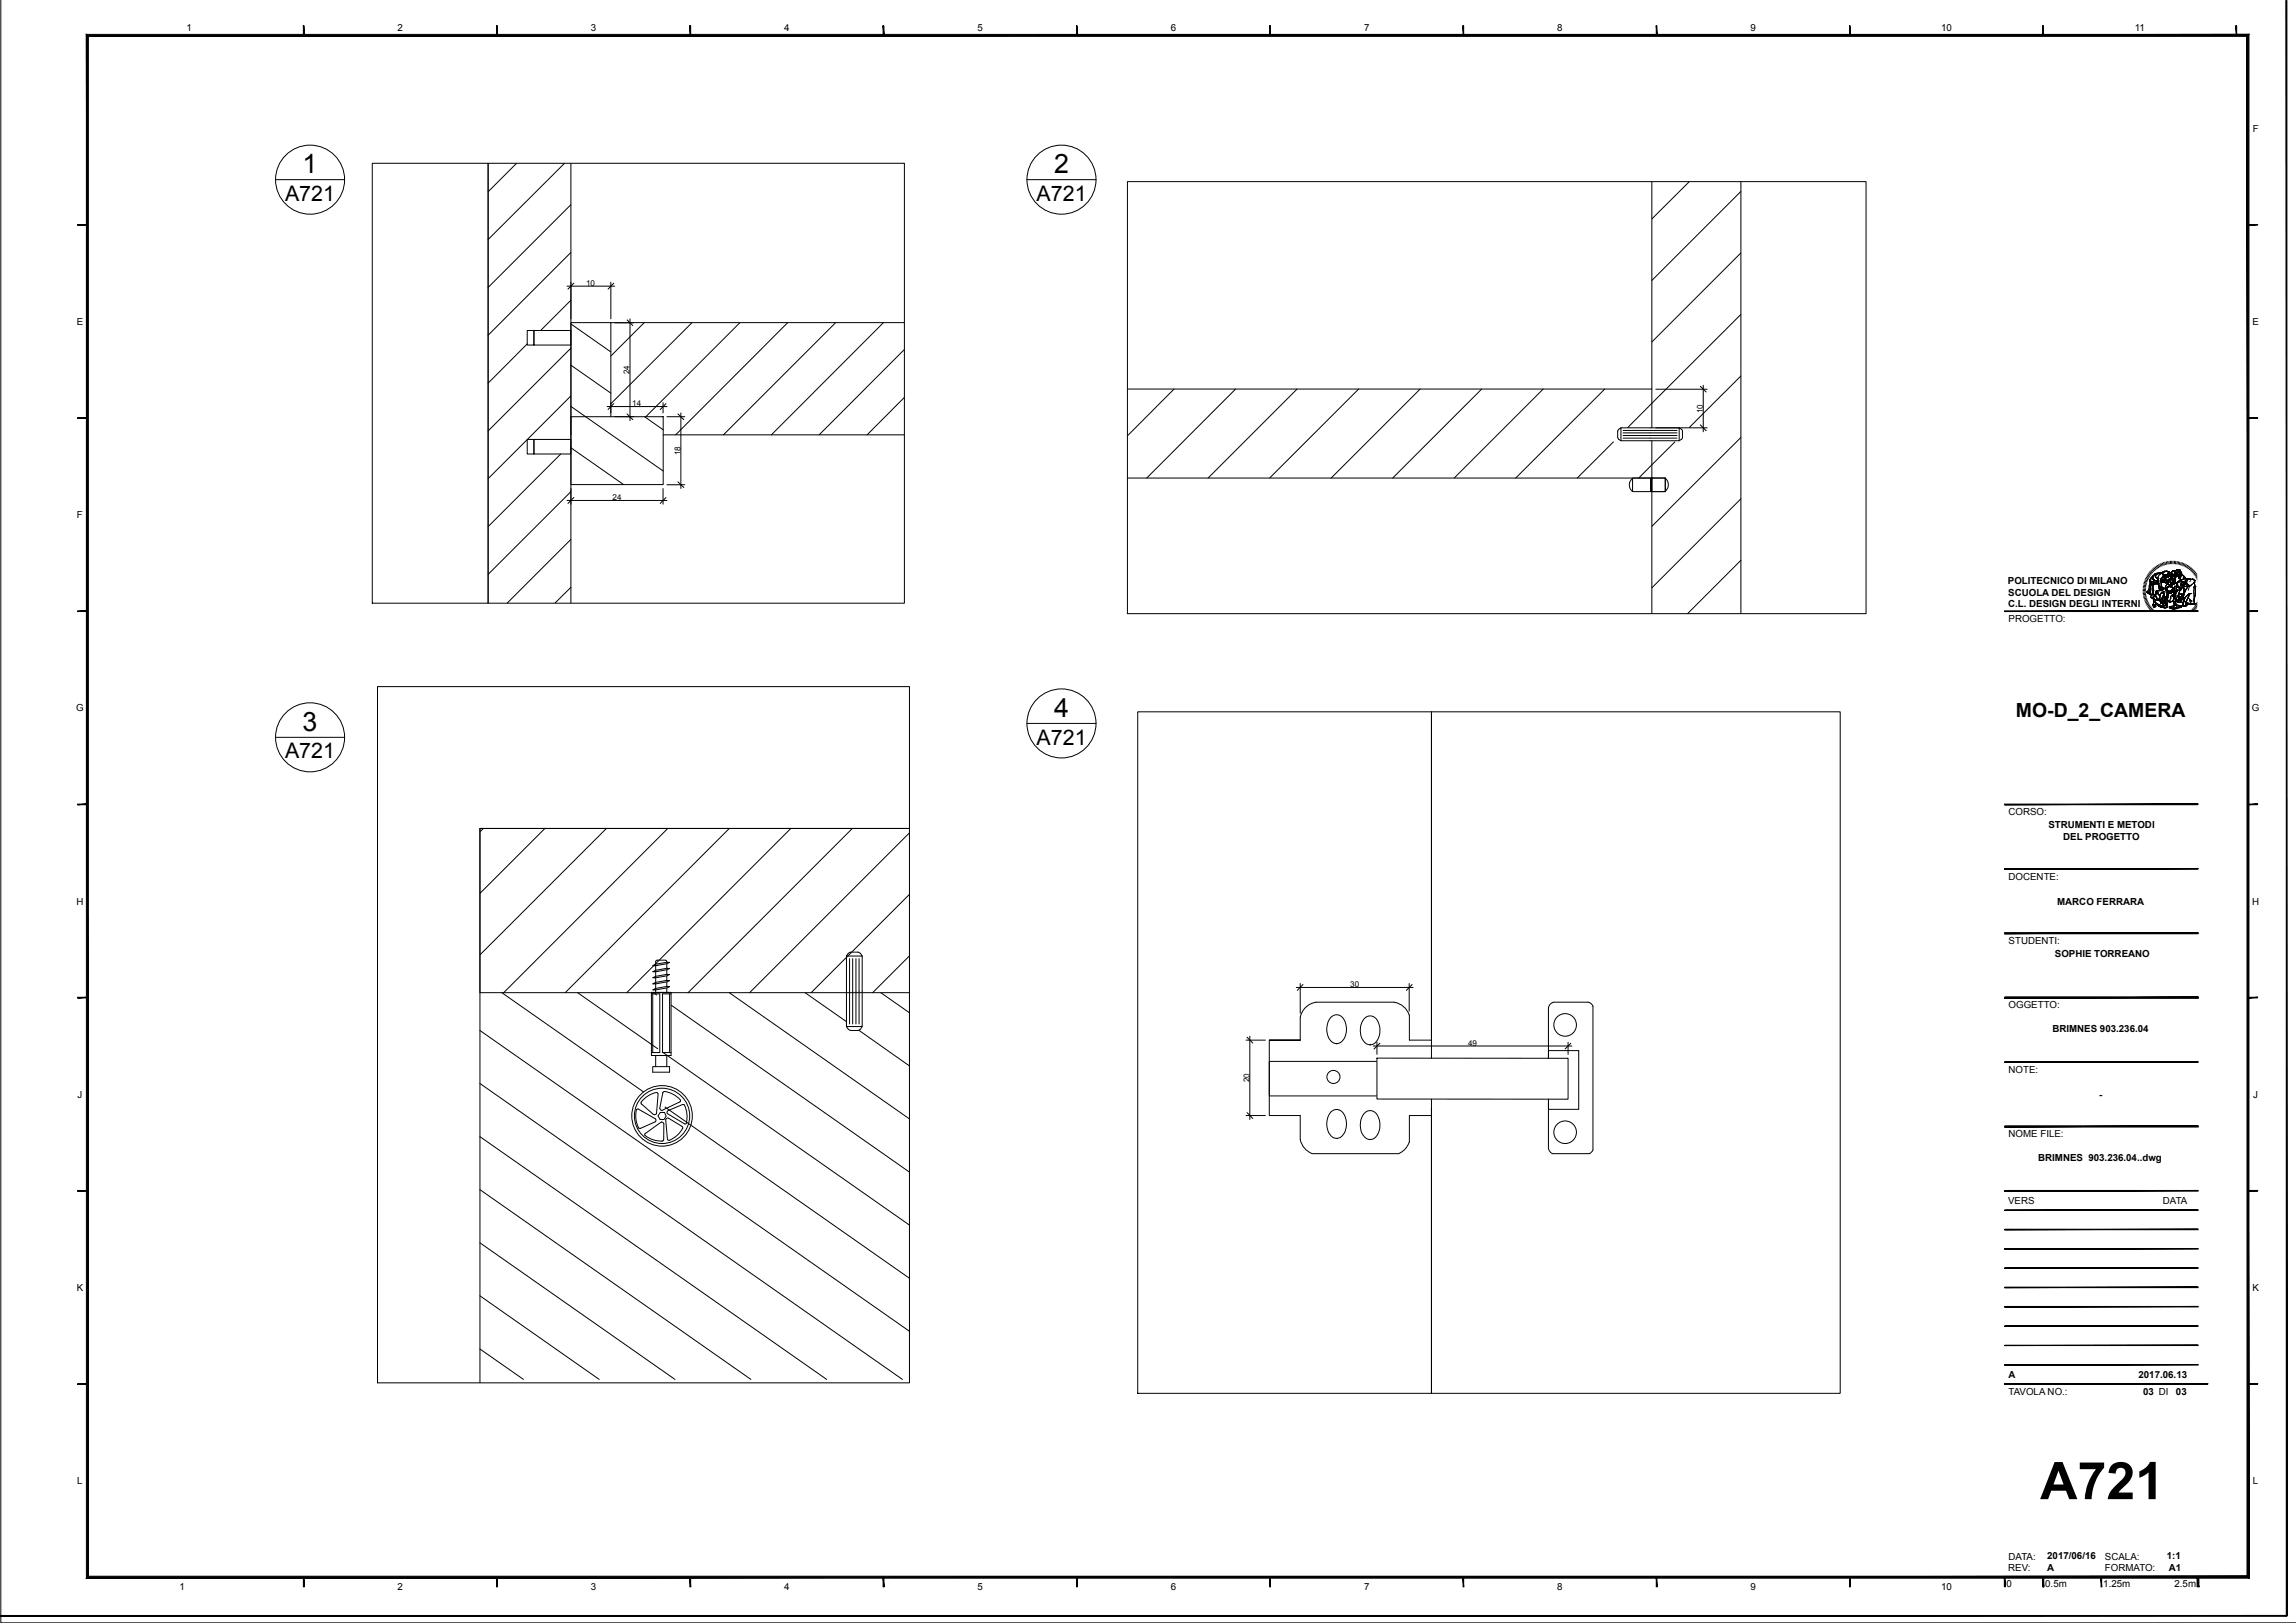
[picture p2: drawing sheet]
<svg xmlns="http://www.w3.org/2000/svg" width="594mm" height="420mm" viewBox="0 0 594 420" stroke-linecap="round" stroke-linejoin="round" font-family="sans-serif">
<defs><g id="words">
<text font-size="13.4" x="527.8" y="388">A721</text>
<g font-size="6.9">
<text x="78.3" y="44.9">1</text>
<text x="272.7" y="44.9">2</text>
<text x="272.7" y="185.6">4</text>
<text x="78.3" y="189.2">3</text>
</g>
<g font-size="5.5">
<text x="73.7" y="51.9">A721</text>
<text x="268.2" y="51.9">A721</text>
<text x="73.7" y="196.3">A721</text>
<text x="268.2" y="192.7">A721</text>
</g>
<text font-size="5" x="521.5" y="185.4">MO-D_2_CAMERA</text>
<g font-size="2.5">
<text x="48.2" y="8">1</text>
<text x="102.9" y="8">2</text>
<text x="152.9" y="8">3</text>
<text x="202.9" y="8">4</text>
<text x="252.9" y="8">5</text>
<text x="302.9" y="8">6</text>
<text x="352.9" y="8">7</text>
<text x="402.9" y="8">8</text>
<text x="452.9" y="8">9</text>
<text x="502.2" y="8">10</text>
<text x="552.3" y="8">11</text>
<text x="582.8" y="34.1">F</text>
<text x="19.9" y="84.1">E</text>
<text x="582.7" y="84.1">E</text>
<text x="19.9" y="134.1">F</text>
<text x="582.8" y="134.1">F</text>
<text x="519.5" y="151.1">POLITECNICO DI MILANO</text>
<text x="519.6" y="154.1">SCUOLA DEL DESIGN</text>
<text x="519.6" y="157.2">C.L. DESIGN DEGLI INTERNI</text>
<text x="519.6" y="161">PROGETTO:</text>
<text x="19.7" y="184.1">G</text>
<text x="582.6" y="184.1">G</text>
<text x="519.6" y="211">CORSO:</text>
<text x="530" y="214.4">STRUMENTI E METODI</text>
<text x="533.8" y="217.4">DEL PROGETTO</text>
<text x="519.6" y="227.6">DOCENTE:</text>
<text x="19.8" y="234.1">H</text>
<text x="532.2" y="234.1">MARCO FERRARA</text>
<text x="582.6" y="234.1">H</text>
<text x="519.6" y="244.3">STUDENTI:</text>
<text x="531.6" y="247.7">SOPHIE TORREANO</text>
<text x="519.6" y="261">OGGETTO:</text>
<text x="531" y="267.2">BRIMNES 903.236.04</text>
<text x="519.6" y="277.6">NOTE:</text>
<text x="20.1" y="284.1">J</text>
<text x="543.1" y="284.1">-</text>
<text x="582.9" y="284.1">J</text>
<text x="519.6" y="294.3">NOME FILE:</text>
<text x="527.3" y="300.5">BRIMNES 903.236.04..dwg</text>
<text x="519.5" y="311.6">VERS</text>
<text x="559.6" y="311.6">DATA</text>
<text x="19.9" y="334.1">K</text>
<text x="582.7" y="334.1">K</text>
<text x="519.6" y="356.5">A</text>
<text x="553.3" y="356.5">2017.06.13</text>
<text x="519.6" y="361.1">TAVOLA NO.:</text>
<text x="554.4" y="361.1">03 DI</text>
<text x="562.9" y="361.1">03</text>
<text x="20" y="384.1">L</text>
<text x="582.8" y="384.1">L</text>
<text x="519.6" y="406.5">REV:</text>
<text x="519.6" y="403.6">DATA:</text>
<text x="529.6" y="406.5">A</text>
<text x="529.6" y="403.5">2017/06/16</text>
<text x="544.6" y="403.6">SCALA:</text>
<text x="544.6" y="406.6">FORMATO:</text>
<text x="560.6" y="403.5">1:1</text>
<text x="561.1" y="406.6">A1</text>
<text x="46.4" y="411.5">1</text>
<text x="102.9" y="411.5">2</text>
<text x="152.9" y="411.5">3</text>
<text x="202.9" y="411.5">4</text>
<text x="252.9" y="411.5">5</text>
<text x="302.9" y="411.5">6</text>
<text x="352.9" y="411.5">7</text>
<text x="402.9" y="411.5">8</text>
<text x="452.9" y="411.5">9</text>
<text x="502.2" y="411.5">10</text>
<text x="519.1" y="410.6">0</text>
<text x="529.1" y="410.6">0.5m</text>
<text x="544.2" y="410.6">1.25m</text>
<text x="562.6" y="410.6">2.5m</text>
</g>
<g font-size="2.1">
<text x="151.6" y="73.9">10</text>
<text x="162.9" y="96.8" transform="rotate(-90 162.9 96.8)">24</text>
<text x="163.6" y="105.1">14</text>
<text x="440.5" y="106.9" transform="rotate(-90 440.5 106.9)">10</text>
<text x="176" y="117.9" transform="rotate(-90 176 117.9)">18</text>
<text x="158.5" y="129.4">24</text>
<text x="349.3" y="255.4">30</text>
<text x="379.8" y="270.6">49</text>
<text x="323.3" y="280" transform="rotate(-90 323.3 280)">20</text>
</g>
</g></defs>
<g fill="none" stroke="#000" stroke-width=".26">
<path d="M.2 .1v419.9h593.7M71.2 46.5h18M96.3 42.3h137.7v113.8h-137.7zM126.3 42.3v113.8M133.6 42.3l-7.3 7.3M146 42.3l-19.7 19.7M147.7 53l-21.4 21.4M147.7 42.3v113.8M265.6 46.5h18M291.7 47h191.1v111.8h-191.1zM427.4 47v63.7M437 47l-9.6 9.7"/>
<path d="M450.4 47v111.8M450.4 49.5l-23 23.1M146.7 74.1h12.3M147.7 65.3l-21.4 21.5M147.7 77.7l-7.8 7.8M148.5 73.3l-1.6 1.5M158 73v9.5M158.8 73.3l-1.5 1.5M450.4 65.5l-23 23M136.4 85.5h1.7v3.8h-1.7zM136.4 89l-10.1 10.2M138.1 85.5h9.6v3.8h-9.6z"/>
<path d="M147.7 90.1l-21.4 21.4M147.7 94.5l10.3 7.2M147.7 83.8l10.3 7.3M158 83.5h75.9M159 83.5h5M162.2 82.8l1.5 1.5M163 82.5v26.3M166.7 83.5l-8.7 8.6M179 83.5l-21 21M191.4 83.5l-24.3 24.3M203.8 83.5l-29 29M216.2 83.5l-29 29"/>
<path d="M228.6 83.5l-29 29M233.9 90.5l-22 22M439.9 100l1.5 1.4M440.6 99.7v12M450.4 81.4l-29.3 29.2M450.4 97.3l-13.4 13.3M136.4 113.7h1.7v3.8h-1.7zM138.1 113.7h9.6v3.8h-9.6zM145.1 117.5l-18.8 18.8M147.7 107.8h23.9v17.6h-23.9zM147.7 102.5l-21.4 21.4M147.7 105.2l23.9 16.7"/>
<path d="M147.7 115.9l13.6 9.5M157.1 105.2h15.5M158 107.8v-24.3h-10.3v29M158 104.2v2.7M158.8 104.4l-1.5 1.6M159 107.8h5M162.2 107.1l1.5 1.5M166.8 107.8l4.8 3.4M171.5 104.2v2.7M171.6 112.5h62.3M172.3 104.4l-1.5 1.6M172.6 107.8h4.6"/>
<path d="M175.4 107.1l1.5 1.5M176.1 106.9v19.5M233.9 102.9l-9.6 9.6M291.7 100.7h135.7M303.7 100.7l-12 12M319.7 100.7l-23 23M335.6 100.7l-23.1 23M351.5 100.7l-23 23M367.4 100.7l-23 23M383.3 100.7l-23 23M399.2 100.7l-23 23M415.2 100.7l-23.1 23"/>
<path d="M417.4 114.4l-9.3 9.3M418.8 113.7l.5 .3M419.3 114h15.2M419.4 110.7v3.4M419.9 111.4h14M419.9 112h14M419.9 112.7h14M419.9 113.4h14M427.4 114.1v9.6M428.4 100.7h13.3M433.3 114.4l-9.3 9.3M434.3 110.7l.9 .7 .1 1.8-.3 .5"/>
<path d="M434.4 110.7v3.4M435 113.7l-.5 .3M439.9 110l1.5 1.5M441.7 110.7h-22.3l-.8 .7-.1 1.8 .3 .5M450.4 113.2l-23 23M146.7 129.5h25.9M147.7 127.2l-21.4 21.4M147.7 139.6l-16.5 16.5M148.5 128.7l-1.6 1.6M171.5 126.4v4.1M172.3 128.7l-1.5 1.6M172.6 125.4h4.6"/>
<path d="M175.4 124.7l1.5 1.5M291.7 123.7h135.7M422.4 123.7h8.4v3.5h-8.4zM422.4 123.8a2.12 2.12 0 0 0 0 3.4M427.1 123.7l.1 3.5zM427.2 123.7h.2v3.5h-.2zM427.4 123.7h3.4v3.5h-3.4zM427.4 127.2v31.6M430.8 123.7a2.12 2.12 0 0 1-.1 3.5M450.4 129.1l-23 23M147.7 152l-4.1 4.1M450.4 145l-13.8 13.8"/>
<path d="M554.4 152.8h.7M554.4 152.1l.7 .1M554.4 152.5h.7M554.5 151.8l.7 .1M554.6 151.4l.6 .2M554.6 151.1l.7 .1M554.7 150.7l.7 .2M554.8 150.4l.7 .2M554.9 150l.7 .3M555.1 149.7l.6 .3M555.1 153.2h-.7M555.1 153.5l-.7 .1"/>
<path d="M555.2 153.8l-.7 .1M555.2 154.1l-.7 .2M555.2 149.4l.6 .3M555.3 154.4l-.7 .2M555.4 154.8l-.7 .2M555.4 153.3h.1M555.4 149.1l.6 .3M555.4 153.3l.3 .2M555.5 153.1h.1M555.5 155.1l-.7 .2M555.5 153.2l-.1 .1M555.5 155.4l-.6 .2"/>
<path d="M555.6 148.8l.6 .4M555.7 155.7l-.6 .3M555.8 153.6h.1M555.8 153.5h.1M555.8 153.6l.7 .2M555.8 153.5v.1M555.8 148.5l.5 .4M555.8 156l-.6 .3M555.9 153.4h.1M555.9 153.3h.1M555.9 153.4l-.1 .1M556 156.3l-.6 .3"/>
<path d="M556 148.2l.6 .4M556 151.6h.1M556 153h.1M556 153l-.1 .4M556.1 153.7h.1M556.1 153.6h.1M556.1 152.8h.1M556.1 152.8l-.1 .2M556.1 156.6l-.5 .3M556.1 150h.1M556.1 150.3l.2 .1M556.2 150.3h.1"/>
<path d="M556.2 153.7h.1M556.2 151.2l-.2 1.3-.5 .6M556.2 151.1v.1M556.2 150.3l.1 .2M556.2 153.7l.4 .2M556.2 153.5h.1M556.2 147.9l.5 .4M556.2 150.4h.1M556.2 153.5l-.1 .1M556.3 153.4l-.2 .3M556.3 150.5h.1M556.3 151h.1"/>
<path d="M556.3 156.8l-.5 .4M556.3 150.8l.1 .1M556.3 150.8v.1M556.3 150.5v.3M556.3 150.9l-.1 .2M556.3 151.2l-.2 1.5M556.3 149.8l-.1 .5M556.3 153.2l-.1 .3M556.4 149.8h.1M556.4 150.9h.1M556.4 150.9l.3 .1M556.4 153l-.1 .3"/>
<path d="M556.4 151.1h.1M556.4 151.9v.3M556.4 152.5v.6M556.4 151.5v.3M556.4 152.1v.8M556.5 153.8h.1M556.5 147.7l.4 .4M556.5 151l-.2 .2M556.5 151.4v.1M556.5 154.6l.1 .1M556.5 151h.1M556.5 157.1l-.5 .4"/>
<path d="M556.5 154.1v.1M556.5 149.5l-.1 .3M556.5 151.3h.1M556.5 151.4h.1M556.6 153.9h.1M556.6 153.9h.6M556.6 151.3l-.2 .7M556.6 151.3h.1M556.6 151.1h.1M556.6 149.4l-.1 .1M556.6 151.1v.1M556.7 151.1l-.2 .2"/>
<path d="M556.7 151.1h.1M556.7 151h.1M556.7 154.7h.1M556.7 147.4l.5 .5M556.7 157.3l-.5 .5M556.7 151.1h-.1M556.7 151l.5 .1M556.7 151v.1M556.8 149.3h.1M556.8 153.9l-.3 .2v.6l.5-.1M556.9 149.3h.1M556.9 149.2h.1"/>
<path d="M556.9 149.3l-.4 .2M556.9 149.7h.1M556.9 149.2v.1M556.9 153.5h.1M556.9 153.9h.1M556.9 154.6h.1M556.9 157.6l-.5 .4M556.9 149.8l.2 .2M556.9 153.6l.1 .3M556.9 149.2v.6M556.9 151.7l.2 1.2M556.9 149.8l.1 .2"/>
<path d="M556.9 153.6l.1 .2M557 153.8h.1M557 154.6h.1M557 147.2l.4 .5M557 154.5h.1M557 151.6l-.1 .1M557 153.3l-.1 .3M557 154.5l.2 .5M557 153.8l.1 .1M557 154.7h.1M557 153.3v.5M557 153.3l-.1 .1"/>
<path d="M557 153.8v.1M557 153v.3M557 156.4h.1M557 154.7l.1 .1M557.1 153.9h.1M557.1 152.7h.1M557.1 153.9h-.1M557.1 152.8l-.1 .5M557.1 154.8v.1M557.1 155h.1M557.1 151.2l-.2 .5M557.1 156.2l-.1 .4 .1 .4"/>
<path d="M557.1 154.9v.5M557.1 156.2h.1M557.1 156.9l.1 .1M557.1 155l.3 .2M557.1 150.1h.1M557.1 156.9h.1M557.1 157.8l-.4 .5M557.1 150.1l.2 .1M557.1 151.1v.1M557.1 151.1h.1M557.1 155.4v.1M557.1 157h.1"/>
<path d="M557.1 155.4l.1 .1M557.2 151.1h.1M557.2 153.9h.1M557.2 157h.1M557.2 155.5h.1M557.2 155.5v.1M557.2 146.9l.5 .6M557.2 153.9l.2 .2M557.2 155.7h.1M557.2 154.4l-.2 .1M557.3 155.6h.1M557.3 157h.1"/>
<path d="M557.3 154.4h.5l.1 .3M557.3 155.6l.7 .7 1.3 .5M557.3 155.6l-.2 .6M557.3 154.4h-.1M557.3 156.7h.1M557.3 154.4h.1M557.3 150.2l.3 .1M557.3 156.7l.1 .1M557.4 156.8h.1M557.4 157h.1M557.4 154.4h.1M557.4 156.6l-.1 .1"/>
<path d="M557.4 156.6h.1M557.4 158l-.5 .5M557.4 155.2h.3M557.4 150.7h.1M557.4 156.9h.1M557.4 150.2h.1M557.5 154.1h.1M557.5 154.1l.2 .3M557.5 156.9l-.3 .1M557.5 156.8h.1M557.5 146.7l.4 .5M557.5 156.8l-.1 .1"/>
<path d="M557.6 156.4l-.1 .1M557.6 148.5h.1M557.6 148.5l-.7 .7M557.6 153.9l-.1 .1M557.6 154.4h.1M557.6 158.3l-.4 .5M557.6 150.3h.2M557.7 153.5h.1M557.7 153.5l.1 .1M557.7 149.2l.6 .5M557.7 149.2v.1M557.7 149.3h.1"/>
<path d="M557.8 156.3h.1M557.8 153.6h.1M557.8 150.3h.1M557.8 146.5l.4 .6M557.8 153.6l-.3 .5M557.8 154.6h.1M557.8 150.3l.4 .1M557.9 154.7h.1M557.9 154.7l.2 .2M557.9 158.5l-.4 .5M558 156.4h.1M558 153.4l.1 .1"/>
<path d="M558 156.4l-.3-.1-.3 .3M558 148.6l-.3 .6M558 149.6h.1M558 156.4l.4 .3M558 153.4h.1M558.1 153.5h.1M558.1 156.5h.1M558.1 154.9h.1M558.1 153.5l-.3 .1M558.1 153.5l.7 .6M558.1 148.5l-.1 .1M558.1 146.3l.4 .6"/>
<path d="M558.2 158.6l-.4 .6M558.2 150.4v.1M558.2 156.6l.2 .1M558.2 150.4h.1M558.2 150.4a.85 .85 0 0 1-1.2 .1h-.7M558.2 150.6h.1M558.2 149.7h.1M558.2 150.4l-.2 .1M558.2 153.6l.3 .3M558.2 149.7l.1 1.3M558.3 151h.1M558.3 151l-1.1 .1"/>
<path d="M558.3 148.3h.5M558.3 148.3l-.7 .2M558.3 151l.2 .4M558.4 156.7l1.2 .5M558.4 151.2v.1M558.4 149.2h.1M558.4 149.2l-.2 .5M558.4 146.1l.4 .6M558.4 158.8l-.3 .6M558.5 152.8h.1M558.5 151.4h.1M558.5 151.4l.2 1.3"/>
<path d="M558.5 151.4v.1M558.5 148.3h-.2M558.5 156.8h.1M558.5 152.8l-.8 .3v.4M558.5 151.5h.1M558.5 151.5l.1 .1M558.6 156.9h.1M558.6 151.6l.2 .2M558.6 148.3l-.6 .3M558.7 148.6h.1M558.7 152.7h.1M558.7 148.6l-.3 .6"/>
<path d="M558.7 159l-.3 .6M558.8 151.8h.1M558.8 155.1h.1M558.8 146l.3 .6M558.8 151.8v.1M558.8 155.2h-1.1M558.8 148.3l.8 .3M558.8 154.9v.2M558.8 148.3h-.2M558.8 151.8v.2M558.8 155.1v.2M558.8 151.9h.1"/>
<path d="M558.8 155.1l-.1 .1M558.8 151.9v.1M558.8 154.1v1M558.8 155.1l.1 .5M558.8 152.5v.1M558.8 155.5l.4 .3M558.8 152.7l.3 .1M558.8 152v.6M558.8 152.7l-.3 .1M558.9 148.3h.1M558.9 152.2h.1M558.9 150.3h.1"/>
<path d="M558.9 155.6h.1M558.9 155.7h.1M558.9 150.4h.1M558.9 150.3l.4 1.5M559 148.3h.1M559 155.7l.1 .1M559 159.1l-.3 .6M559.1 152.8h.1M559.1 155.8h.1M559.1 145.8l.3 .6M559.1 150l-.1 .1M559.1 150l-.2 .3"/>
<path d="M559.1 156.1h.1M559.1 149.7v.3M559.2 156.1h.1M559.2 156h.1M559.2 155.9h.1M559.2 155.8h.1M559.2 153.4l-.4 .7M559.2 149.7h-.1M559.2 155.8v.2M559.2 156l-.1 .1M559.2 150.3h.1M559.2 150.2h.1"/>
<path d="M559.2 150.4h.1M559.2 152.8h.1M559.2 155.2h.1M559.2 152.8h-.1M559.2 153.4h.1M559.2 150.2v.2M559.2 155.2h.2M559.2 150.2l-.3 .1M559.2 151.6l.1 .2M559.2 156.8h.1M559.3 152.8h.1M559.3 155.1h.1"/>
<path d="M559.3 155.2h.1M559.3 156.1h.1M559.3 151.8l.3 .3M559.3 155.1l-.1 .1M559.3 155.2l.7 .6M559.3 150.5l.2 .2h.5M559.3 150.4v.1M559.3 155.1v.1M559.3 152.5h.1M559.3 153.3h.1M559.3 159.3l-.3 .6M559.3 153.3l-.1 .1"/>
<path d="M559.3 152.6v.2M559.3 148.3l.2 .2M559.3 153.3l.6 .3M559.4 148.4h.1M559.4 152.4h.1M559.4 156h.1M559.4 156.8h.1M559.4 148.3h.1M559.4 148.3l-.1 .1M559.4 152.4l-.1 .2M559.4 156.8l.5 .3M559.4 154.7h.1"/>
<path d="M559.4 154.8h.1M559.4 155.9h.1M559.4 145.7l.2 .6M559.4 156l-.2 .1M559.4 154.8l-.1 .3M559.4 152.4l-.1 .1M559.4 154.7v.1M559.4 155.9l.2 .4M559.4 156.8v.1M559.4 150h.1M559.4 152.3l.9 .1M559.4 152v.1"/>
<path d="M559.4 152.3v.1M559.4 150l-.2 .2M559.4 156.8l.2 .1M559.5 148.2h.1M559.5 155.8h.1M559.5 148.1h.1M559.5 148.1l-.1 .1M559.5 155.8l.2 .3M559.5 155.8l.1 .3M559.5 154.5h.1M559.5 150.7h.1M559.5 148.5l.1 .1"/>
<path d="M559.5 149.4l-.4 .3M559.5 152.3h.1M559.5 154.5l-.1 .2M559.6 154.4l-.1 .1M559.6 150h.1M559.6 148.1h.1M559.6 148.1l-.3 .2M559.6 148.6v.1M559.6 150h-.1M559.6 152.1h.1M559.6 157.2h.1M559.6 152.3h.1"/>
<path d="M559.6 154.4h.1M559.6 155.4h.1M559.6 156.1h.1M559.6 156.3h.1M559.6 159.4l-.2 .6M559.6 152.1l.2 .1M559.6 148.7l.4 .2M559.6 148.7l.2 .2M559.6 156.1v.1M559.6 149.2l-.1 .2M559.6 154.4l.6 .1M559.6 148.1h-.1"/>
<path d="M559.6 156.2h.1M559.6 155.7h.1M559.6 154.5h.1M559.6 156.2v.1M559.6 154.2v.2M559.6 148v.1M559.6 148.7v.4M559.6 149.1v.1M559.6 155.7l.2 .1M559.6 155.7l.2 .2M559.6 152.2h.1M559.7 150.7h.1"/>
<path d="M559.7 154.1h.1M559.7 155.5h.1M559.7 154.1l-.1 .1M559.7 148h.1M559.7 156.1h.1M559.7 148.8h.1M559.7 145.6l.2 .6M559.7 155.5l.2 .2M559.7 153.5l.1 .1M559.7 155.8h.1M559.7 156.1h.2M559.8 155.9h.1"/>
<path d="M559.8 156.1h.1M559.8 152.2l.1 .1M559.8 149.9h.1M559.8 148.9h.1M559.8 155.9v.1M559.8 155.8l.2 .1M559.8 155.9l.1 .2M559.8 148h.1M559.8 148.8h.1M559.8 152.3h.1M559.8 152.2h.1M559.8 153.2h.1"/>
<path d="M559.8 155.6h.1M559.8 156.1v.1M559.8 157h.1M559.9 152.3h.1M559.9 155.6h.1M559.9 156.1h.1M559.9 150.6h.1M559.9 148h.1M559.9 147.9h.1M559.9 150.6l.1 .1M559.9 154h.1M559.9 148h-.3"/>
<path d="M559.9 153.6v.4M559.9 147.9v.1M559.9 153.6h.1M559.9 148.9h.1M559.9 152.3h-.1M559.9 159.5l-.2 .7M559.9 150.2v.5M559.9 147.9h.8M559.9 155.7h.1M559.9 150.2h.1M559.9 149.9h.1M559.9 154.6h.1"/>
<path d="M559.9 154.6l.5 1.2M559.9 154l-.3 .2M559.9 147.8v.1M559.9 149.9l-.3 .1M559.9 155.7l.1 .1M559.9 147.8l-.1 .2M560 149.9h.1M560 155.9h.1M560 149.9l.2 .2M560 149.8l-.1 .1M560 150.7h.1M560 155.8h.1"/>
<path d="M560 150.7l.3 .1M560 150.1l-.1 .1M560 149.6l-.2 .2M560.1 149.6h.1M560.1 149.8h.1M560.1 145.5l.1 .6M560.1 153.2l-.7 .1M560.1 149.5l-.2 .4M560.1 155.8l-.1 .1M560.1 149.5l-.1 .1M560.1 150.1h.1M560.1 156.8h-.1"/>
<path d="M560.1 156.8h-.8M560.1 150.1l-.2 .1M560.2 149.3h.1M560.2 149.3l-.7 .1M560.2 148.9h-.1M560.2 149.3l.2 .1M560.2 149.3l-.1 .2M560.2 148.9h.1M560.2 155.3h.1M560.2 159.6l-.2 .6M560.2 150v.1M560.2 150.1h.1"/>
<path d="M560.2 150.3h.1M560.2 152.8h.1M560.2 152.8l.8 .6M560.2 150.8h.1M560.2 148.9h-.2M560.2 150.1l.6 .1M560.2 156.6h.1M560.3 152.4l.2 .1M560.3 154.4l-.1 .1M560.3 154.4h.1M560.3 152.9h.1M560.3 154.4l-.4 .2"/>
<path d="M560.4 147.8h.1M560.4 149.4h.1M560.4 155.8h.1M560.4 155.9h.1M560.4 150.2h.1M560.4 150.3h.1M560.4 153.3l.2 .5-.1 .4M560.4 150.2l-.2 .1M560.4 149.4h.2M560.4 148.8l-.1 .1M560.4 154.4h.1M560.4 155.8v.1"/>
<path d="M560.4 152.5l.3 .3M560.4 154.4h-.1M560.4 155.9l.1 .1M560.4 152.4h.1M560.4 148.8h.1M560.4 155.9v.4l-.3 .5M560.4 152.4l.1 .1M560.4 155.1l.8 .7 .5-.1M560.4 152.5h.1M560.4 148.8l-.2 .1M560.4 155.1l-.2 .2M560.4 157.2h.1"/>
<path d="M560.5 152.2h.1M560.5 148.8h.1M560.5 150.8h.1M560.5 152.5h.1M560.5 156.2h.1M560.5 156.3h.1M560.5 155.1h.1M560.5 145.4l.1 .7M560.5 156.2l-.1 .1M560.5 156.3l.2 .6M560.5 152.5l.1 .2M560.5 150.8h-.2"/>
<path d="M560.5 154.2h.1M560.5 152.5v.2M560.5 154.3l-.2 .1M560.5 157.2h.1M560.5 154.3l-.1 .1M560.5 152.7h.1M560.5 150.5h.1M560.5 149.4h.1M560.5 157.1h.1M560.5 152.7l.2 .2M560.5 159.7l-.1 .6M560.5 150.5v.3"/>
<path d="M560.5 153.6h.1M560.6 149.4h.1M560.6 152.7l.2 .3M560.6 152.8h.1M560.6 150.2h.1M560.6 150.4h.1M560.6 157h.1M560.6 154.8h.1M560.6 150.4l-.1 .1M560.6 149.2l.1 .1M560.6 149.3v.1M560.6 154.8l-.2 .3"/>
<path d="M560.7 154.6h.1M560.7 152.8h.1M560.7 147.9h.1M560.7 149.3h.1M560.7 152.9l.1 .1M560.7 152l-.1 .1M560.7 151.1h.1M560.7 156.9h-.1M560.7 156.9l-.5 .4-.6-.1M560.7 147.9l.2 .1M560.7 149.3l-.1 .1M560.7 150.2h.1"/>
<path d="M560.7 155.3l.1 .1M560.7 152h.1M560.7 152.9h.1M560.7 148.6h.1M560.7 150.3h.1M560.7 154.6l-.1 .2M560.7 148.6l-.3 .2M560.7 148.8l.2 .1M560.7 154.5h.1M560.7 150.9h.1M560.7 154.5l-.3 .6M560.7 153l.1 .1"/>
<path d="M560.7 151.1l-.4 .5v.8M560.7 151.1l-.2 .2-.2 1.1M560.7 151.1l.3 .2M560.7 154.5l.1 .9M560.7 151.1l.2 .1M560.8 150.8h.1M560.8 148.4h.1M560.8 150.2h.1M560.8 155.4h.1M560.8 145.3l.1 .7M560.8 151.1l.1 .1M560.8 153h.1"/>
<path d="M560.8 150.2l-.3 .1 .1 .1M560.8 149.2h.1M560.8 149.2l-.1 .1M560.8 148.4l-.1 .2M560.8 148.9h.1M560.8 153v.1M560.8 155.4l.3 .3M560.8 150.8l-.1 .1M560.8 148.4l.2 .2M560.8 154.4l-.1 .1M560.8 155.5h.1M560.8 148.5h.1"/>
<path d="M560.8 151.9h.1M560.8 159.7l-.1 .7M560.8 153.1h.1M560.8 153v.3l.2-.2M560.8 148.5l.2 .1M560.8 151.9l-.1 .1M560.8 148.4l.1 .1M560.9 153.1h.1M560.9 148h.1M560.9 153.1h.4M560.9 153.2l.1 .2M560.9 153.9l-.1 .4"/>
<path d="M560.9 154l-.2 .5M560.9 151.9h.1M560.9 148h.2M560.9 153.1l.1 .2M560.9 150.8h-.1M560.9 150.7h.1M560.9 148.5h.1M560.9 149.2h.1M560.9 150.6h.1M560.9 151.8h.7M560.9 151.8l-.5 .5 .1 .2M560.9 151.2l.1 .1"/>
<path d="M560.9 151.8v.1M560.9 153.9l-.1 .2M561 153.1h.1M561 153.6h.1M561 153.5h.1M561 150.6h.1M561 148h.1M561 153.4h.1M561 151.3h.1M561 148.6h.1M561 153.1l.1 .3M561 153.4l-.2 .7-.3 .1"/>
<path d="M561 150.6l-.3 .5M561 150.4v.2M561 150.5l-.1 .2M561 148.6h.2M561 153.4v.2M561 150.3h.1M561 153.2h.1M561 153.2v.1M561 151.8l-.5 .7M561 151.8h.1M561 153.3h.1M561 153.3l.2 .1"/>
<path d="M561 151.8l.6 .1M561 150.2v.2M561.1 150h.1M561.1 148.1h.1M561.1 148v.1M561.1 150l-.1 .1M561.1 148l.3 .3M561.1 153.4h.1M561.1 153.1h.1M561.1 149h.1M561.1 148.7h.1M561.1 145.3l.1 .6"/>
<path d="M561.1 153.4l.3 .1M561.1 148.7l-.2 .5M561.1 149l.2 .1M561.1 148.6v.1M561.1 153.3v.1M561.2 149.9h.1M561.2 148.6h.1M561.2 159.8l-.1 .7M561.2 148.1l.1 .1M561.2 149.1h.2M561.2 149.9l-.1 .1M561.2 153.1h.1"/>
<path d="M561.2 153.4h.1M561.2 149.1h.1M561.2 148.9h.1M561.2 149.8h.1M561.2 153.4l.3 .1M561.2 148.9v.1M561.3 155.8h.1M561.3 153.1h.1M561.3 157h.1M561.3 151.3h.1M561.3 149.8h.1M561.3 148.2h.1"/>
<path d="M561.3 151.3v.1M561.3 148.9l-.2 .1M561.3 157v.3M561.3 157l1.1 .4M561.3 148.9h.1M561.3 157l-.1 .3 1.2 .4M561.3 151.8h.1M561.3 153h.1M561.3 149.1h.1M561.3 153v.2M561.3 155.6v.2M561.3 149.7h.6"/>
<path d="M561.3 148.9h.6M561.3 148.6h.1M561.3 148.3h.1M561.3 148.2l.1 .4M561.4 150.1h.1M561.4 148.3h.1M561.4 148.6h.1M561.4 153h.1M561.4 150.2h.1M561.4 149.7l-.4 .7M561.4 148.4h.1M561.4 149.1h.1"/>
<path d="M561.4 149.7h.1M561.4 148.5h.1M561.4 153l-.4 .1M561.4 149.1l.3 .2M561.4 148.5l-.2 .1M561.4 149.8v.1M561.4 149.9l.2 .8M561.5 153.5h.1M561.5 151.4h.1M561.5 149.7h.1M561.5 155.8h-.2M561.5 149.1v.1"/>
<path d="M561.5 149.8h.1M561.5 152.9h.1M561.5 145.2l.1 .7M561.5 159.8l-.1 .7M561.5 152.9l-.1 .1M561.5 149.8h-.1M561.5 149.7v.1M561.5 153.4v.1M561.6 153.4h.1M561.6 151.3h.1M561.6 148.8h.1M561.6 154.7h.1"/>
<path d="M561.6 151.8l.3 .2M561.6 154.7l-.3 1M561.6 152.9l-.2 .1M561.6 149.2h.1M561.6 151.2l-.6 .1M561.6 150.6v.1M561.6 153.3h.1M561.6 150.7h.1M561.6 151.8h.1M561.6 151.2l-.1 .2M561.6 151.8l.2 .2M561.6 150.8v.3"/>
<path d="M561.6 150.7h.5M561.6 149.7h.1M561.6 154.2v.5M561.6 150.7v.1M561.6 151.1v.2M561.6 150.8v.5M561.6 149.3h.1M561.6 151.9h.1M561.6 150.1h.1M561.6 151.1h.1M561.6 151h.1M561.6 153.4h-.1"/>
<path d="M561.6 151v.1M561.6 148.5h.1M561.6 148.5v.4M561.6 152.9l.1 .1M561.7 153.3h.1M561.7 149.3h.1M561.7 153h.1M561.7 153.2h.1M561.7 153.2l.2 .1M561.7 151.9l.2 .1M561.7 150h.1M561.7 152.8l-.1 .1"/>
<path d="M561.7 152.8l-.4 .3M561.7 150v.1M561.8 153.3h.1M561.8 151.3h.1M561.8 150h.1M561.8 153.3l-.3 .2M561.8 152h.1M561.8 151.9v.1M561.8 148.5h.1M561.8 149.6h.1M561.8 150h-.1M561.8 149.6l-.1 .1"/>
<path d="M561.8 148.3h.1M561.8 148.5h-.1M561.8 148.4h.1M561.8 153h.1M561.8 159.9v.6M561.8 149.6l-.3 .1M561.8 149.7h.1M561.8 148.9h.1M561.8 152.7h.1M561.8 145.2v.7M561.8 148.4l.6 .4M561.8 148.4v.1"/>
<path d="M561.9 153.3h.1M561.9 153h.1M561.9 154.1h.1M561.9 152.7h.1M561.9 149.7h.1M561.9 148.9h.1M561.9 152l.2 .1v.2M561.9 154.1l.5 .3M561.9 148.8v.1M561.9 155.6l-.3 .2M561.9 148.8h.1M561.9 149.6h.1"/>
<path d="M561.9 147.9l-.1 .5M561.9 148.9l.1 .1M561.9 149.6l.3 .2M561.9 149.7l.4 .5M561.9 149.6l.1 .1M562 154h.1M562 154.1h.1M562 149.8h.1M562 148.8h.1M562 149.7h.1M562 149h.1M562 152.9l-.1 .4"/>
<path d="M562 149.8l.1 .1M562 152.9h.1M562 154.1h-.1M562 148.8l.1 .2M562 152.7h.1M562 148.9h.1M562 150h.1M562 149.9h.1M562 152.7h.2M562 152.7l-.3 .1M562 154l-.1 .2M562 152.7v.2"/>
<path d="M562 152l.1 .1M562 154l.1 .1M562.1 152.7h.1M562.1 154.3h.1M562.1 148.9h.1M562.1 149.8l-.1 .2M562.1 152.7l-.4 .1M562.1 147.8l-.2 .1M562.1 149.7h.1M562.1 150.4h.1M562.1 147.8h.1M562.1 149.7v.1"/>
<path d="M562.1 151.3h.1M562.1 151.3h-1.1M562.1 155.5l-.2 .1M562.1 149.9h.1M562.1 149.2l-.1 .1M562.1 149.2l-.4 .1M562.1 152.3h.1M562.1 152.2h.1M562.1 154.1h.1M562.1 149.2h.1M562.1 149.8h.1M562.1 149.9l.1 .1"/>
<path d="M562.1 150.7l.1 .2M562.1 152.3l.1 .1M562.1 149v.2M562.1 159.9v.6M562.1 152.3l.2 .4M562.2 150h.1M562.2 149.8h.1M562.2 150.9h.1M562.2 145.2v.7M562.2 150.9l.1 .2M562.2 149.8l.1 .1M562.2 150h-.1"/>
<path d="M562.2 148.6h.1M562.2 152.7h.1M562.2 154.1h.1M562.2 150.1h.1M562.2 149.9h.1M562.2 151h.1M562.2 150.1v1M562.2 151.1l-.1 .2M562.2 149.8l.1 .2M562.2 155.5l.2 .2M562.2 149.9l.2 .1M562.2 150.1l.1 .2"/>
<path d="M562.3 151h.1M562.3 154h.1M562.3 154.1h.1M562.3 150.2h.1M562.3 150h.1M562.3 150.1h.1M562.3 150.3l-.2 .1M562.3 151l.1 .1M562.3 152.5l.1 .1M562.3 155.5l.1 .2M562.3 154.1h-.2M562.3 155.6h.1"/>
<path d="M562.3 155.5l-.4 .1M562.3 151l-.4 .3 .1 .7M562.3 151.1l-.2 .2M562.3 150.2l-.2 .1M562.3 150l.1 .2M562.3 151.1h.1M562.3 153.8h.1M562.3 157.5h.1M562.3 150.3h.1M562.3 150.4h.1M562.3 150.6h.1M562.3 153.8v.3"/>
<path d="M562.3 150.5l.1 .1M562.3 157.5l.1 .2M562.3 157.6v.1M562.3 150.6l-.2 .1M562.4 151.1h.1M562.4 153.7h.1M562.4 154.6h.1M562.4 152.6h.1M562.4 150.6h.1M562.4 150h.1M562.4 152.6l-.2 .1M562.4 150v.2"/>
<path d="M562.4 157.4v.3M562.4 157.4l-.1 .1M562.4 150.6l-.3 .1M562.4 155.7v.4M562.4 147.7l-.3 .1M562.4 154.3h.1M562.4 154.4h.1M562.4 154.7h.1M562.4 156.1h.1M562.4 150.2h.1M562.4 149.1h.1M562.4 147.7h.1"/>
<path d="M562.4 150.1h.1M562.4 154.1h.1M562.4 156.8h.1M562.4 148.9v.2M562.4 153.6l-.1 .2M562.4 150.2l.1 .4M562.4 148.8v.1M562.4 153.9v.2M562.4 154.4v.3M562.4 156.1v.1M562.4 154.3v.1M562.4 154.4v.1"/>
<path d="M562.4 149.1l-.3 .1M562.4 156.8l-1.1 .2M562.4 153.6h.1M562.4 156.2h.1M562.4 150.4h.1M562.4 150.3h.1M562.4 154.2h.1M562.4 152.4h.1M562.4 152.5h.1M562.4 152.4l.1 .5M562.4 154.2v.1M562.4 153.6v.1"/>
<path d="M562.5 156.2h.1M562.5 154.1h.1M562.5 153h.1M562.5 152.9h.1M562.5 159.8v.7M562.5 153.5h.1M562.5 151l-.1 .1M562.5 150.4l.1 .1M562.5 152.9v.1M562.5 154.8v.1M562.5 147.7h.4M562.5 156.7l-.1 .1"/>
<path d="M562.5 156.2l-.1 .6M562.5 148.6l.1 .4M562.5 156.7l-.2 .4 .1-.3M562.5 151h.1M562.5 150.6h.1M562.5 150.5h.1M562.5 148.9h.1M562.5 150.6l.7 .2-.1 .2M562.5 150.6l.1 .1M562.5 153.5l-.1 .1M562.5 156.1v.1M562.5 148.9l-.1 .2"/>
<path d="M562.5 152.4l-.1 .1M562.6 150.9h.1M562.6 150.7h.1M562.6 149.9h.1M562.6 148.9h.1M562.6 151h.1M562.6 150.6h.1M562.6 145.2l-.1 .7M562.6 149.9l-.1 .6M562.6 150.5v.5M562.6 149.9l-.2 .3M562.6 149v.9"/>
<path d="M562.6 147.6l-.2 .1M562.6 154.4h.1M562.6 149.8h.1M562.6 153.9h.1M562.6 152.8h.1M562.6 154.4l-.3 1.2M562.6 154.4l-.2 .3M562.6 150.9l-.2 .2M562.6 153.9l-.2 .2M562.6 150.8l.5 .3 .1 .5M562.6 151.6l-.1 .9M562.6 150.7v.2"/>
<path d="M562.7 148.4h.1M562.7 149.7l-.1 .1M562.7 154.1l-.1 .3M562.7 154.1h.1M562.7 148.1h.1M562.7 148.9h.1M562.7 154h.1M562.7 152.8h.1M562.7 152.8l-.3 .3v.5M562.7 148.9l.1 .2M562.7 148.9l.1 .1M562.7 156.1l-.2 .6"/>
<path d="M562.8 149.2h.1M562.8 155.6h.1M562.8 159.8l.1 .7M562.8 155.6l-.3 .6M562.8 148l-.1 .1M562.8 153.4h.1M562.8 149.1h.1M562.8 149.1v.1M562.8 147.8h.1M562.8 147.6l.1 .1M562.9 153.4h.1M562.9 155.6h.1"/>
<path d="M562.9 151.7l-.5 .7M562.9 153.4l-.4 .1M562.9 153.4l-.2 .7M562.9 155.6l-.2 .1M562.9 155.7h.1M562.9 155.6v.1M562.9 155.7l.1 1-.3-.6M562.9 155.7l.2 1.2-.4-.8M562.9 149.2h.1M562.9 145.3l-.1 .6M562.9 147.7l-.2 .6v.6M562.9 147.7h.1"/>
<path d="M562.9 148.8h.1M562.9 148.9v.3M562.9 148.8v.1M562.9 149.2h-.1M562.9 148.9h.1M563 152.3l.1 .4M563 152.3h.1M563 153.1l-.1 .3M563 148.7l-.1 .1M563 148.7h.1M563 148.7l.2 .3 .6-.1M563 152.2h.1"/>
<path d="M563 153v.1M563 152.2v.1M563 148.6v.1M563.1 153h.1M563.1 151h.1M563.1 147.5h.1M563.1 148.3h.1M563.1 151.2h.1M563.1 148.4l-.1 .3M563.1 153l-.1 .1M563.1 147.5l-.3 .3M563.1 152.7h.1"/>
<path d="M563.1 159.8l.1 .7M563.1 151v.1M563.1 151.3l.1 .1M563.2 151.3h.1M563.2 150.8h.1M563.2 151.5h.1M563.2 150.8l-.1 .1M563.2 151.9v.1M563.2 152.9l-.1 .1M563.2 151.4v.1M563.2 152.8h.1M563.2 148.2h.1"/>
<path d="M563.2 148.4h.1M563.2 148.1h.1M563.2 148.1v.1M563.2 151.5v.2M563.2 152.7v.2M563.2 151.9h.1M563.2 151.9l-.2 .3M563.2 156.6l-.7 .1M563.2 156.6l1.2 .2M563.2 148.1l-.1 .2M563.2 150.9v.1M563.2 151v.3"/>
<path d="M563.2 151.7l.1 .1M563.2 151.6l.1 .2M563.2 148.4l.2 .1M563.3 151.8h.1M563.3 149h.1M563.3 148.9h.1M563.3 145.3l-.1 .7M563.3 151.8l-.1 .1M563.3 148.5h.1M563.3 150.7h.1M563.3 148.8h.1M563.3 150.8h.1"/>
<path d="M563.3 150.7l-.1 .1M563.3 147.4l-.2 .1M563.3 147.4l.5 .1M563.3 150.8l-.1 .1M563.3 151.8l.1 .1M563.4 147.4h.1M563.4 148.1h.1M563.4 150.6h.1M563.4 151.8l.1 .1M563.4 148.8h.1M563.4 155.7h.1M563.4 150.5h.1"/>
<path d="M563.4 150.5v.1M563.5 155.5h.1M563.5 150.7h.1M563.5 151.9h.1M563.5 159.7l.1 .7M563.5 150.5l-.2 .2M563.5 155.8h.1M563.5 150.7l-.2 .1M563.5 155.4h.1M563.5 155.4v.1M563.5 148.1h.1M563.6 150.6h.1"/>
<path d="M563.6 151.9h.1M563.6 150.6h.7M563.6 151.9l.2 .3M563.6 153.9h.1M563.6 148.6h.1M563.6 149.5h.1M563.6 145.4l-.1 .6M563.6 150.4l-.1 .1M563.6 151.9l.1 .1M563.6 150.5h-.1M563.6 154.9l-.1 .9M563.6 154.8v.1"/>
<path d="M563.6 148.6h.2M563.7 152h.1M563.7 154.5h.1M563.7 153.9h.1M563.7 149.5h.1M563.7 150.4h.1M563.7 153.8h.1M563.7 148.6h.1M563.7 153.7l-.8 1.1v.8M563.7 150.4l-.1 .1M563.7 153.7l-.1 1.1M563.7 150.5l-.2 .2"/>
<path d="M563.7 149.5v.1M563.7 153.7h.1M563.7 152.1l.1 .1M563.7 153.7l-.1 .2M563.7 148h.1M563.7 148.6v.1M563.7 152v.1M563.7 149.2v.3M563.7 149.2l-.1 .3M563.7 148l-.1 .1M563.8 149.5h.1M563.8 149.6h.1"/>
<path d="M563.8 148.9h.1M563.8 159.6l.1 .7M563.8 148.9l-.1 .3M563.8 148.6v.1M563.8 149.4h.1M563.8 147.9h.1M563.8 150.5h.1M563.8 152.2v.1M563.8 147.9v.2M563.8 149.4v.2M563.8 148v.1M563.8 147.9v.1"/>
<path d="M563.8 147.9l-.6 .2M563.8 152.3h.1M563.8 147.5h.1M563.8 148.1h.1M563.8 149.4v.1M563.8 150.4h-.2M563.8 150.4h-.1M563.8 149.4l.1 .2M563.8 148.1l.2 .2M563.9 149.4h.1M563.9 149.5h.1M563.9 150.4h.1"/>
<path d="M563.9 149.5l.4 .6M563.9 147.5l.1 .1M563.9 155.3h.1M563.9 148.2h.1M563.9 152.7h.1M563.9 151.9h.1M563.9 155.3l.2 .5M563.9 153.7h.2M563.9 153.7l-.2 .1M563.9 153.7h-.2M563.9 152.7h-.7M563.9 155.3l.1 .1"/>
<path d="M564 149.1h.1M564 154.9h.1M564 155.1h.1M564 148.3h.1M564 155h.1M564 145.5l-.2 .6M564 152.2h.1M564 152.2h-.2M564 155.8h.1M564 152.2l-.1 .1M564 148.3v.2M564 149.1l-.1 .3"/>
<path d="M564 155.8l-.1 .1M564 150.3h.1M564 149h.1M564 148.4h.1M564 150.5h.1M564 152.6v.1M564 150.3l-.1 .1M564 150.3l.1 .1M564 154.9v.1M564 148.5l-.2 .4M564 148.9h.1M564 154.8h.1"/>
<path d="M564 152.7h.1M564 152.7l-.3 1M564 154.8l-.1 .5M564 147.7l.1 .7M564 149v.1M564 147.6v.1M564 148.8v.2M564 148.8h.1M564.1 148.8h.1M564.1 152.2h.1M564.1 159.6l.2 .6M564.1 151.9h-.3"/>
<path d="M564.1 150.4h.1M564.1 148.7h.1M564.1 155.7h.1M564.1 148.4h.1M564.1 148.6h.1M564.1 148.3v.5M564.1 155.8h-.6M564.1 148.5v.1M564.1 155.8h-.1M564.2 148.5h.1M564.2 148.2h.1M564.2 151.4h.1"/>
<path d="M564.2 148.4h.1M564.2 152.5h.1M564.2 150.4l.3 .1M564.2 151.4v.2h.1M564.2 148.4v.1M564.2 152.2h-.1M564.2 151.6h.1M564.2 151.2h.1M564.2 151.1h.1M564.2 150.5h.1M564.2 151.3h.1M564.2 150.1l-.2 .2"/>
<path d="M564.2 150.4h-.5M564.3 150.4h.1M564.3 154.5h.1M564.3 150.4l.1 .1M564.3 148.5l.4 .3M564.3 154.5l-.3 .3M564.3 154.4h.1M564.3 150.1h.1M564.3 145.6l-.2 .6M564.3 152.4l-.3 .2M564.3 153.6l-.2 .1M564.3 154.4v.1"/>
<path d="M564.3 154.3h.1M564.3 152.2h.1M564.4 150.5h.1M564.4 151.6h.1M564.4 150.6h.1M564.4 159.4l.2 .7M564.4 156.8v.3l-2 .6M564.4 156.8l-2 .6M564.4 150.6v.1M564.4 154.3l-.1 .1M564.4 150.7l-.2 .7M564.4 150.5h.5"/>
<path d="M564.4 150.5h.2M564.4 154.5l-.1 .8 .3 .8M564.4 150.7h.1M564.4 152.2l-.1 .2M564.5 153.6h.1M564.5 154.5h.1M564.5 151.5l-.1 .1M564.5 152.2h-.1M564.5 153.6l-.2 .8M564.5 153.6l-.4 .1M564.5 152.1h.1M564.5 151.5h.1"/>
<path d="M564.5 152h.1M564.5 152.1l-.2 .3M564.5 151.5l-.2 .1M564.5 148.6l.4 .4M564.6 150.5h.1M564.6 152h.1M564.6 151.5h.1M564.6 152l-.5 .2M564.6 151.9l-.1 .2M564.6 155.9v.1M564.6 151.9h.1M564.6 156.1h.1"/>
<path d="M564.6 151.4h.1M564.6 151.4v.1M564.6 156.1l.1 .1M564.6 145.6l-.2 .7M564.6 151.9v.1M564.6 150.5l.5 .1M564.7 159.4l.2 .6M564.7 156.2h.2l-.1 .6M564.7 151.4h.1M564.7 154l-.2 .5M564.7 151.8l-.1 .1M564.7 151.7h.1"/>
<path d="M564.7 154h.1M564.7 150.5h.1M564.7 150.6h.1M564.7 151.5h.1M564.7 150.5l.1 .2M564.7 151.5v.3M564.7 156.2h.1M564.8 155.1h.1M564.8 156.8h.1M564.8 150.7h.1M564.8 150.8h.1M564.8 155.2h.1"/>
<path d="M564.8 151.3l-.2 .1M564.8 151.8h-.1M564.8 151.3h.1M564.8 150.8l.1 .2M564.8 148.9l.1 .1M564.8 149.3l.4 .3M564.8 155.2l.3 .2M564.8 156.9h.1M564.8 151.6h.1M564.8 151.1h.1M564.8 151.2h.1M564.8 151.5h.1"/>
<path d="M564.8 151.2v.1M564.8 151.6l-.2 .3M564.8 150.7v.1M564.8 151.6l.2 .1M564.8 156.3h.1M564.8 150.9l.1 .2M564.9 153.6h.1M564.9 151h.1M564.9 155h.1M564.9 151.1l-.1 .1M564.9 155h-.1M564.9 153.6h-.4"/>
<path d="M564.9 152.3h.1M564.9 152.3v.2M564.9 149v.2M564.9 150.5h.1M564.9 149.8v.1M564.9 152.6l-.2 1.4M564.9 152.6l.1 .3M564.9 149.4h.1M565 151.7h.1M565 151.8h.1M565 149.2h.1M565 145.8l-.3 .6"/>
<path d="M565 159.2l.3 .6M565 149.8l-1 .5M565 149.2l.1 .3M565 151.7l-.1 .9M565 153.9l-.1 .3M565 153.2h-.1M565 150.5l.1 .1M565 156.9h.1M565 150.5l.1 .2M565.1 149.4h.1M565.1 150.6h.1M565.1 149.5h.1"/>
<path d="M565.1 155.4v.1M565.1 150.6l.1 .1M565.1 154.7h.1M565.1 150.7l.1 .2M565.1 150.7l.1 .1M565.1 154.7l-.3 .4M565.1 150.7h.1M565.2 154.7h.1M565.2 150.7h.1M565.2 151.1h.1M565.2 151.1l-.1 .3-.5 .5M565.2 154.7l-.4 1.6"/>
<path d="M565.2 149.6l.1 .1M565.2 154.7l-.1 .1M565.2 151h.1M565.2 150.6v.6l-.6 .7M565.2 150.9v.1M565.2 151l1 .6M565.2 149.8h-.3M565.2 149.7l1 .1M565.3 149.7h.1M565.3 152.5h.1M565.3 159.1l.3 .6M565.3 152.5v.5"/>
<path d="M565.3 145.9l-.3 .6M565.3 154.6l-.2 .1M565.4 149.7l-.8 .3M565.4 150.3l-.1 .1M565.4 155.8h.1M565.4 156.3h.1M565.4 156.3h1.8M565.5 156.3h.1M565.5 151.7h.1M565.5 155.8l-.1 .5M565.5 156.3l.1 .3M565.5 151.7l-.7 .1"/>
<path d="M565.5 156.8h.1M565.5 156.8l-.7 .1M565.6 158.9l.3 .6M565.6 156.6h.1M565.6 146.1l-.3 .6M565.6 156.6l-.2 .3M565.7 151.6l-.2 .1M565.7 155.9h.1M565.8 155.9h.1M565.8 155.9l.5 .4M565.8 151.1h.1M565.8 158.8l.4 .5"/>
<path d="M565.9 149.8h.1M565.9 149.7v.1M565.9 149.8l-.7 .9M566 146.3l-.4 .5M566 149.7l-.1 .1M566.1 158.5l.4 .6M566.1 153.9h.1M566.1 153.9l-.1 .1M566.1 153.9l-.9 .8M566.1 154.7l.8 .9M566.2 151.6h.1M566.2 151.6l-1.1 1.8-.3 1.8"/>
<path d="M566.2 151.6h.3M566.2 149.8h.1M566.2 149.8a.91 .91 0 0 0-.5 1.1 .91 .91 0 0 0 .9 .7M566.2 149.8l-.1 .1M566.2 149.8l.6 .1M566.3 146.4l-.4 .6M566.3 153.7h.1M566.3 153.7l-.2 1-.7 1.2M566.4 158.4l.4 .5M566.4 151.7l-.3 1M566.5 155.2l.2 .7 .4 .4M566.5 146.7l-.3 .5"/>
<path d="M566.5 156.3h.1M566.6 153.6h-.1M566.6 151.6h.1M566.6 158.2l.5 .5M566.6 149.8l.3 .2M566.7 149.8l.2 .2M566.8 153.6h.1M566.8 153.6l-.7 .3M566.8 151.4v.1M566.8 150.3l-.3 .2M566.8 146.9l-.4 .5M566.8 158l.5 .4"/>
<path d="M566.9 150h.5M566.9 150h.1M566.9 155.5h.1M566.9 156.2h.1M567.1 149.9l-.2 .1M567.1 147.1l-.4 .5M567.1 157.7l.5 .5M567.2 156.3h.1M567.2 149.8v.1M567.2 149.8l.3 .2M567.3 157.5l.5 .4M567.4 147.3l-.5 .5"/>
<path d="M567.4 149.9l.3 .3M567.5 150.9h.1M567.5 150.9l-1 .7M567.5 157.2l.6 .5M567.6 150.7h.1M567.6 151.9h.1M567.6 147.6l-.5 .5M567.6 150.7l.3 1.1M567.6 151.9v3.4M567.6 155.5v.2M567.6 155.7l.1 .3M567.6 150.8l.3 1.2"/>
<path d="M567.6 155.8l.1 .2M567.7 155.1l-.1 .7M567.7 150.7l-.2 .2M567.7 150.1l.1 .2M567.7 150.2h.1M567.7 157l.6 .4M567.7 156l.2 .3M567.7 150.2l.1 .1M567.8 150.3h.1M567.8 150.3l-.1 .4M567.8 150.4l-.2 .3M567.8 156.3h-.7"/>
<path d="M567.8 156.2h.1M567.9 151.8h.1M567.9 147.8l-.5 .5M567.9 151.8v.1M567.9 156.3h.1M567.9 156.7l.6 .4M567.9 152l.1 .7M567.9 152v1.4M567.9 156.3h-.3M567.9 153.4l-.2 1.6 .2-1.4M568 153.2l-.1 .2M568.1 148.1l-.5 .5"/>
<path d="M568.1 156.4l.6 .4M568.2 156.1l.6 .4M568.3 148.4l-.6 .4M568.4 155.8l.6 .3M568.5 148.7l-.6 .4M568.5 155.5l.6 .3M568.6 155.2l.7 .3M568.7 149l-.6 .4M568.7 155l.7 .2M568.8 154.6l.7 .2M568.9 149.3l-.7 .3M568.9 154.3l.7 .1"/>
<path d="M569 154l.6 .1M569 149.7l-.6 .2M569 153.7l.7 .1M569 153.1h.7M569 152.7h.7M569 153.3l.7 .1M569.2 150l-.7 .2M569.3 150.3l-.6 .2M569.4 150.6l-.7 .2M569.5 151l-.7 .1M569.6 151.4l-.7 .1M569.6 151.7l-.6 .1"/>
<path d="M569.7 152l-.7 .1M569.7 152.4l-.7 .1M97.7 177.7h137.6v180.2h-137.6zM71.2 190.8h18M265.6 187.2h18M294.3 184.2h181.8v176.4h-181.8zM370.3 184.2v85M125.1 214.4l-.9 .9M141 214.4l-16.8 16.8M156.9 214.4l-32.7 32.7M172.8 214.4l-42.5 42.5M188.7 214.4l-42.5 42.5"/>
<path d="M204.6 214.4l-42.5 42.5M220.5 214.4l-42.5 42.5M235.2 215.6l-41.3 41.3M235.2 231.5l-25.4 25.4M129.8 256.9l36.7 25.6M149.4 256.9l20.8 14.5M168.5 256.8h5.1v16.3h-5.1zM168.5 257.2h2.2v15.2h-2.2M168.9 256.2l.7-.4 2.9-.5h.7l-.7 .4zM168.9 254.6l.7-.4 2.9-.5 .7 .1-.7 .3zM168.9 253l.7-.3 2.9-.6 .7 .1-.7 .3zM168.9 251.5l.7-.4 2.9-.5h.7l-.7 .4z"/>
<path d="M168.9 249.9l.7-.4 2.9-.5 .7 .1-.7 .3zM168.9 257.2v15.2M169 256.9l.9 .6M169.6 249.9v1.2M169.6 251.5v1.2M169.6 253v1.2M169.6 254.6v1.2M169.6 256.2v.6M172.5 249v-.3l-.3-.2h-2.2l-.3 .2-.1 .8M172.5 249.4v1.2M172.5 251v1.1M172.5 252.5v1.2"/>
<path d="M172.5 254.1v1.2M172.5 255.7v1.1M173.2 257.2v15.2M173.6 257.2h-2.2v15.2h2.2M188.7 256.9l46.5 32.6M208.3 256.9l10.7 7.5M219 247.5v18M219 247.4h4.1M219.5 246.7l-.5 .8M219.8 248.1v16.9M220.6 248.1v16.9M221.4 248.1v16.9"/>
<path d="M222.2 248.1v16.9M222.5 246.7l-.5-.3h-2l-.5 .3M222.6 246.7l.4 .6M223 247.3v.2M223.1 247.5v18M227.9 256.9l7.3 5.2M235.2 256.9h-111v-42.5h111h-111v143.4M235.2 247.4l-9.4 9.5M335.4 255.5h30.2M336.4 254.5v7.7M337.1 254.8l-1.5 1.5M364.6 254.5v7.2"/>
<path d="M365.3 254.8l-1.4 1.5M401.2 259.7l.8-.4h8.9l.7 .4 .5 .7v37.2l-.9 .9h-9.5l-.6-.4-.5-.9v-12.8v2.7h7.8v-15.2h-7.8v2v-13.1zM124.2 266.7l111 77.8M168.9 276h4.3v1.5h-4.3zM169.6 273.1v2.9M171.4 272.3l63.8 44.7M172.5 273.1v2.9M173.7 260.1l61.5 43.2M219 265.7h4.1M219 265.5l.1 .2M219 265.7l.5 .7M219.5 266.3l.5 .3"/>
<path d="M220 266.7h2M222.2 266.6l13 9.2M222.5 266.3l-.5 .3M223 265.7l-.4 .7M223 265.5v.2M322.4 269.2h5M322.6 268.4l1.5 1.5M323.3 268.2v21.5M328.4 269.2h8h-8v19.5h8v6.2a5 5 0 0 0 3 3.6M336.4 263.2v6M336.4 263.2a5 5 0 0 1 4-3.9l20.3 .1a5.1 5.1 0 0 1 3.9 3.2v6.6h5.7v4.7M344.2 263.4a2.17 2.17 0 0 1 2.3-.7 2.17 2.17 0 0 1 1.5 1.8 4.7 4.7 0 0 1-1.2 5.3 2.32 2.32 0 0 1-3.3-1.9 5.1 5.1 0 0 1 .7-4.5z"/>
<path d="M352.9 263.7a2.14 2.14 0 0 1 2.2-.7 2.14 2.14 0 0 1 1.6 1.8 4.3 4.3 0 0 1-1.7 5.5 2.7 2.7 0 0 1-3-2.8l-.1-.7a4.6 4.6 0 0 1 1-3.1zM355.3 270.7h51.4M356.1 274.7h-27.7v8.9h27.7M356.2 273.8l49.5 .1v10.5h-49.5zM356.2 269.7v3.1M357 270l-1.5 1.5M405.7 269.7v3.1M406.4 270l-1.5 1.5M124.2 294.1l89.7 62.9M124.2 280.4l109.3 76.6M164.6 287.2l-.1 2.1 .2 1.3 .5 1.3M165.1 287l-.5 .2"/>
<path d="M165.1 287l4.5 2.6M165.2 291.8l.2 .2h.3M165.9 285.1l-.1 .4 .2 .2M165.9 285.7l3.2 2.7h.5l.2-.2M166.9 293.9l1.8 1 1.3 .3 1.4 .1M169.6 289.6l.1 .3-.2 .4-3.8 1.7M170.2 283l-.2-.2a6.1 6.1 0 0 0-4.1 2.4M170.3 283.1l-.5 5.1M170.7 286.8l.2 .4 .3 .1M170.8 289.7l-.6-.9 .6-.9h1.1l.4 1-.5 .8h-1M171.1 290.3l-4.2 3.1v.5M171.1 290.4h.4l.2 .4v4.2"/>
<path d="M171.5 282.7l-.8 4.1M171.7 294.9l-.1 .3-.4 .1M171.9 282.4a6.2 6.2 0 0 1 4.2 2.4l-.2 .3-4.7 2.3M172 282.5l-.4 .1-.1 .2M172 286.5l63.2 44.3M172.2 289.7l.5 5.2 .2 .2a6.3 6.3 0 0 0 3.7-3.1M172.3 289.7l.2-.3h.4l3.6 2.1M172.6 288.2l4.5 2.7 .5-.2M172.8 287.5l-.2 .3 .1 .4M176.4 291.5l.2 .2v.4M176.6 285.8h.2l.3 .3M176.7 285.8l-3.9 1.6"/>
<path d="M177.1 286l.4 1.2 .2 1.4-.1 2M322.4 288.7h5M322.6 287.9l1.5 1.5M339.4 298.5h22.5M344.2 287.9a2.17 2.17 0 0 1 2.3-.7 2.17 2.17 0 0 1 1.5 1.8 4.8 4.8 0 0 1-1.2 5.4 2.31 2.31 0 0 1-3.3-2 5.1 5.1 0 0 1 .7-4.5zM352.9 288.2a2.14 2.14 0 0 1 2.2-.7 2.14 2.14 0 0 1 1.6 1.8 4.3 4.3 0 0 1-1.7 5.5 2.7 2.7 0 0 1-3-2.8l-.1-.7a4.6 4.6 0 0 1 1-3.1zM370.3 284.4v4.3h-5.7v6.9l-1.2 1.9-1.4 1M370.3 286.9v73.6M124.2 307.9l70.1 49.1M124.2 335.3l30.8 21.7M124.2 321.6l50.4 35.4M124.2 349.1l11.2 7.9"/>
<circle cx="80.2" cy="46.5" r="8.9"/>
<circle cx="274.6" cy="46.5" r="8.9"/>
<circle cx="80.2" cy="190.8" r="8.9"/>
<circle cx="274.6" cy="187.2" r="8.9"/>
<circle cx="345" cy="278.7" r="1.69"/>
<circle cx="404.9" cy="265.2" r="2.92"/>
<circle cx="171.3" cy="288.8" r="7.2"/>
<circle cx="171.3" cy="288.8" r="7.8"/>
<circle cx="404.9" cy="293" r="2.92"/>
</g>
<g fill="#fff" stroke="#fff" stroke-width=".26">
<path d="M543.6 158.2l30.8 4.3h-30.8z"/>
<path d="M543.6 158.2h25.1l5.7 4.3z"/>
<path d="M568.7 143.6h5.7l-5.7 14.6z"/>
<path d="M574.4 143.6v18.9l-5.7-4.3z"/>
</g>
<path d="M543.6 158.2h25.1v-14.6h5.7v18.9h-30.8z" fill="none" stroke="#fff" stroke-width=".26"/>
<g fill="#000" stroke="#000" stroke-width=".26">
<path d="M22.4 8.9l.5 399v-398.5zM22.4 8.9l.5 399-.5 .5z"/>
<path d="M78.5 6.7l.2 2.5v-2.5zM78.5 6.7l.2 2.5h-.2z"/>
<path d="M128.5 6.7l.2 2.5v-2.5zM128.5 6.7l.2 2.5h-.2z"/>
<path d="M178.5 6.7l.2 2.5v-2.5zM178.5 6.7l.2 2.5h-.2z"/>
<path d="M228.5 6.7l.2 2.5v-2.5zM228.5 6.7l.2 2.5h-.2z"/>
<path d="M278.5 6.7l.2 2.5v-2.5zM278.5 6.7l.2 2.5h-.2z"/>
<path d="M328.5 6.7l.2 2.5v-2.5zM328.5 6.7l.2 2.5h-.2z"/>
<path d="M378.5 6.7l.2 2.5v-2.5zM378.5 6.7l.2 2.5h-.2z"/>
<path d="M428.5 6.7l.2 2.5v-2.5zM428.5 6.7l.2 2.5h-.2z"/>
<path d="M478.5 6.7l.2 2.5v-2.5zM478.5 6.7l.2 2.5h-.2z"/>
<path d="M528.5 6.7l.2 2.5v-2.5zM528.5 6.7l.2 2.5h-.2z"/>
<path d="M578.5 6.7l.2 2.5v-2.5zM578.5 6.7l.2 2.5h-.2z"/>
<path d="M22.9 9.4h558.4l.5-.5zM22.4 8.9h559.4l-558.9 .5z"/>
<path d="M591.5 .1l.2 418.1v-418.1zM591.5 .1l.2 418.1h-.2z"/>
<path d="M20.1 58.3h2.5v-.2zM20.1 58.1h2.5l-2.5 .2z"/>
<path d="M581.6 58.3h2.5v-.2zM581.6 58.1h2.5l-2.5 .2z"/>
<path d="M20.1 108.3h2.5v-.2zM20.1 108.1h2.5l-2.5 .2z"/>
<path d="M581.6 108.3h2.5v-.2zM581.6 108.1h2.5l-2.5 .2z"/>
<path d="M20.1 158.3h2.5v-.2zM20.1 158.1h2.5l-2.5 .2z"/>
<path d="M518.6 158.3h50.1v-.2zM518.6 158.1h50.1l-50.1 .2z"/>
<path d="M581.6 158.3h2.5v-.2zM581.6 158.1h2.5l-2.5 .2z"/>
<path d="M20.1 208.2h2.5v-.1zM20.1 208.1h2.5l-2.5 .1z"/>
<path d="M518.6 208.2h50.1v-.1zM518.6 208.1h50.1l-50.1 .1z"/>
<path d="M581.6 208.2h2.5v-.1zM581.6 208.1h2.5l-2.5 .1z"/>
<path d="M518.6 224.9h50.1v-.1zM518.6 224.8h50.1l-50.1 .1z"/>
<path d="M20.1 258.2h2.5v-.1zM20.1 258.1h2.5l-2.5 .1z"/>
<path d="M518.6 241.4v.2l50.1-.2zM518.6 241.6l50.1-.2v.2z"/>
<path d="M518.6 258.1v.1l50.1-.1zM518.6 258.2l50.1-.1v.1z"/>
<path d="M518.6 258.1v.1l50.1-.1zM518.6 258.2l50.1-.1v.1z"/>
<path d="M518.6 258.1v.1l50.1-.1zM518.6 258.2l50.1-.1v.1z"/>
<path d="M518.6 258.1v.1l50.1-.1zM518.6 258.2l50.1-.1v.1z"/>
<path d="M518.6 241.6h50.1v-.2zM518.6 241.4h50.1l-50.1 .2z"/>
<path d="M581.6 258.2h2.5v-.1zM581.6 258.1h2.5l-2.5 .1z"/>
<path d="M518.6 274.8v.1l50.1-.1zM518.6 274.9l50.1-.1v.1z"/>
<path d="M518.6 291.4v.2l50.1-.2zM518.6 291.6l50.1-.2v.2z"/>
<path d="M518.6 291.4v.2l50.1-.2zM518.6 291.6l50.1-.2v.2z"/>
<path d="M20.1 308.2h2.5v-.1zM20.1 308.1h2.5l-2.5 .1z"/>
<path d="M518.6 318.1h50.1zM518.6 318.2l50.1-.1z"/>
<path d="M518.6 313.1h50.1zM518.6 313.2l50.1-.1z"/>
<path d="M518.6 308.1v.1l50.1-.1zM518.6 308.2l50.1-.1v.1z"/>
<path d="M581.6 308.2h2.5v-.1zM581.6 308.1h2.5l-2.5 .1z"/>
<path d="M581.6 308.2h2.5v-.1zM581.6 308.1h2.5l-2.5 .1z"/>
<path d="M518.6 338.1h50.1zM518.6 338.2l50.1-.1z"/>
<path d="M518.6 333.1h50.1zM518.6 333.2l50.1-.1z"/>
<path d="M518.6 328.1h50.1zM518.6 328.2l50.1-.1z"/>
<path d="M518.6 323.1h50.1zM518.6 323.2l50.1-.1z"/>
<path d="M20.1 358.2h2.5v-.1zM20.1 358.1h2.5l-2.5 .1z"/>
<path d="M518.6 358.1v.1l50.1-.1zM518.6 358.2l50.1-.1v.1z"/>
<path d="M518.6 358.1v.1l50.1-.1zM518.6 358.2l50.1-.1v.1z"/>
<path d="M518.6 353.1h50.1zM518.6 353.2l50.1-.1z"/>
<path d="M518.6 348.1h50.1zM518.6 348.2l50.1-.1z"/>
<path d="M518.6 343.1h50.1zM518.6 343.2l50.1-.1z"/>
<path d="M568.7 358.2h2.5v-.1zM568.7 358.1h2.5l-2.5 .1z"/>
<path d="M568.7 358.2h2.5v-.1zM568.7 358.1h2.5l-2.5 .1z"/>
<path d="M581.6 358.2h2.5v-.1zM581.6 358.1h2.5l-2.5 .1z"/>
<path d="M581.6 358.2h2.5v-.1zM581.6 358.1h2.5l-2.5 .1z"/>
<path d="M0 418.1v.2l591.6-.2zM0 418.3l591.6-.2v.2z"/>
<path d="M22.4 408.4l558.9-.5h-558.4zM22.4 408.4l558.9-.5 .5 .5z"/>
<path d="M78.5 408.1l.2 2.5v-2.5zM78.5 408.1l.2 2.5h-.2z"/>
<path d="M128.5 408.1l.2 2.5v-2.5zM128.5 408.1l.2 2.5h-.2z"/>
<path d="M178.5 408.1l.2 2.5v-2.5zM178.5 408.1l.2 2.5h-.2z"/>
<path d="M228.5 408.1l.2 2.5v-2.5zM228.5 408.1l.2 2.5h-.2z"/>
<path d="M278.5 408.1l.2 2.5v-2.5zM278.5 408.1l.2 2.5h-.2z"/>
<path d="M328.5 408.1l.2 2.5v-2.5zM328.5 408.1l.2 2.5h-.2z"/>
<path d="M378.5 408.1l.2 2.5v-2.5zM378.5 408.1l.2 2.5h-.2z"/>
<path d="M428.5 408.1l.2 2.5v-2.5zM428.5 408.1l.2 2.5h-.2z"/>
<path d="M478.5 408.1l.2 2.5v-2.5zM478.5 408.1l.2 2.5h-.2z"/>
<path d="M518.5 408.1v2.5h.3zM518.5 408.1h.3v2.5z"/>
<path d="M528.5 408.1l.2 2.5v-2.5zM528.5 408.1l.2 2.5h-.2z"/>
<path d="M528.6 408.1l.1 2.5v-2.5zM528.6 408.1l.1 2.5h-.1z"/>
<path d="M543.6 408.1l.1 2.5v-2.5zM543.6 408.1l.1 2.5h-.1z"/>
<path d="M568.4 408.1l.5 2.5v-2.5zM568.4 408.1l.5 2.5h-.5z"/>
<path d="M581.3 9.4v398.5l.5 .5zM581.3 9.4l.5-.5v399.5z"/>
</g>
<use href="#words"/>
</svg>
